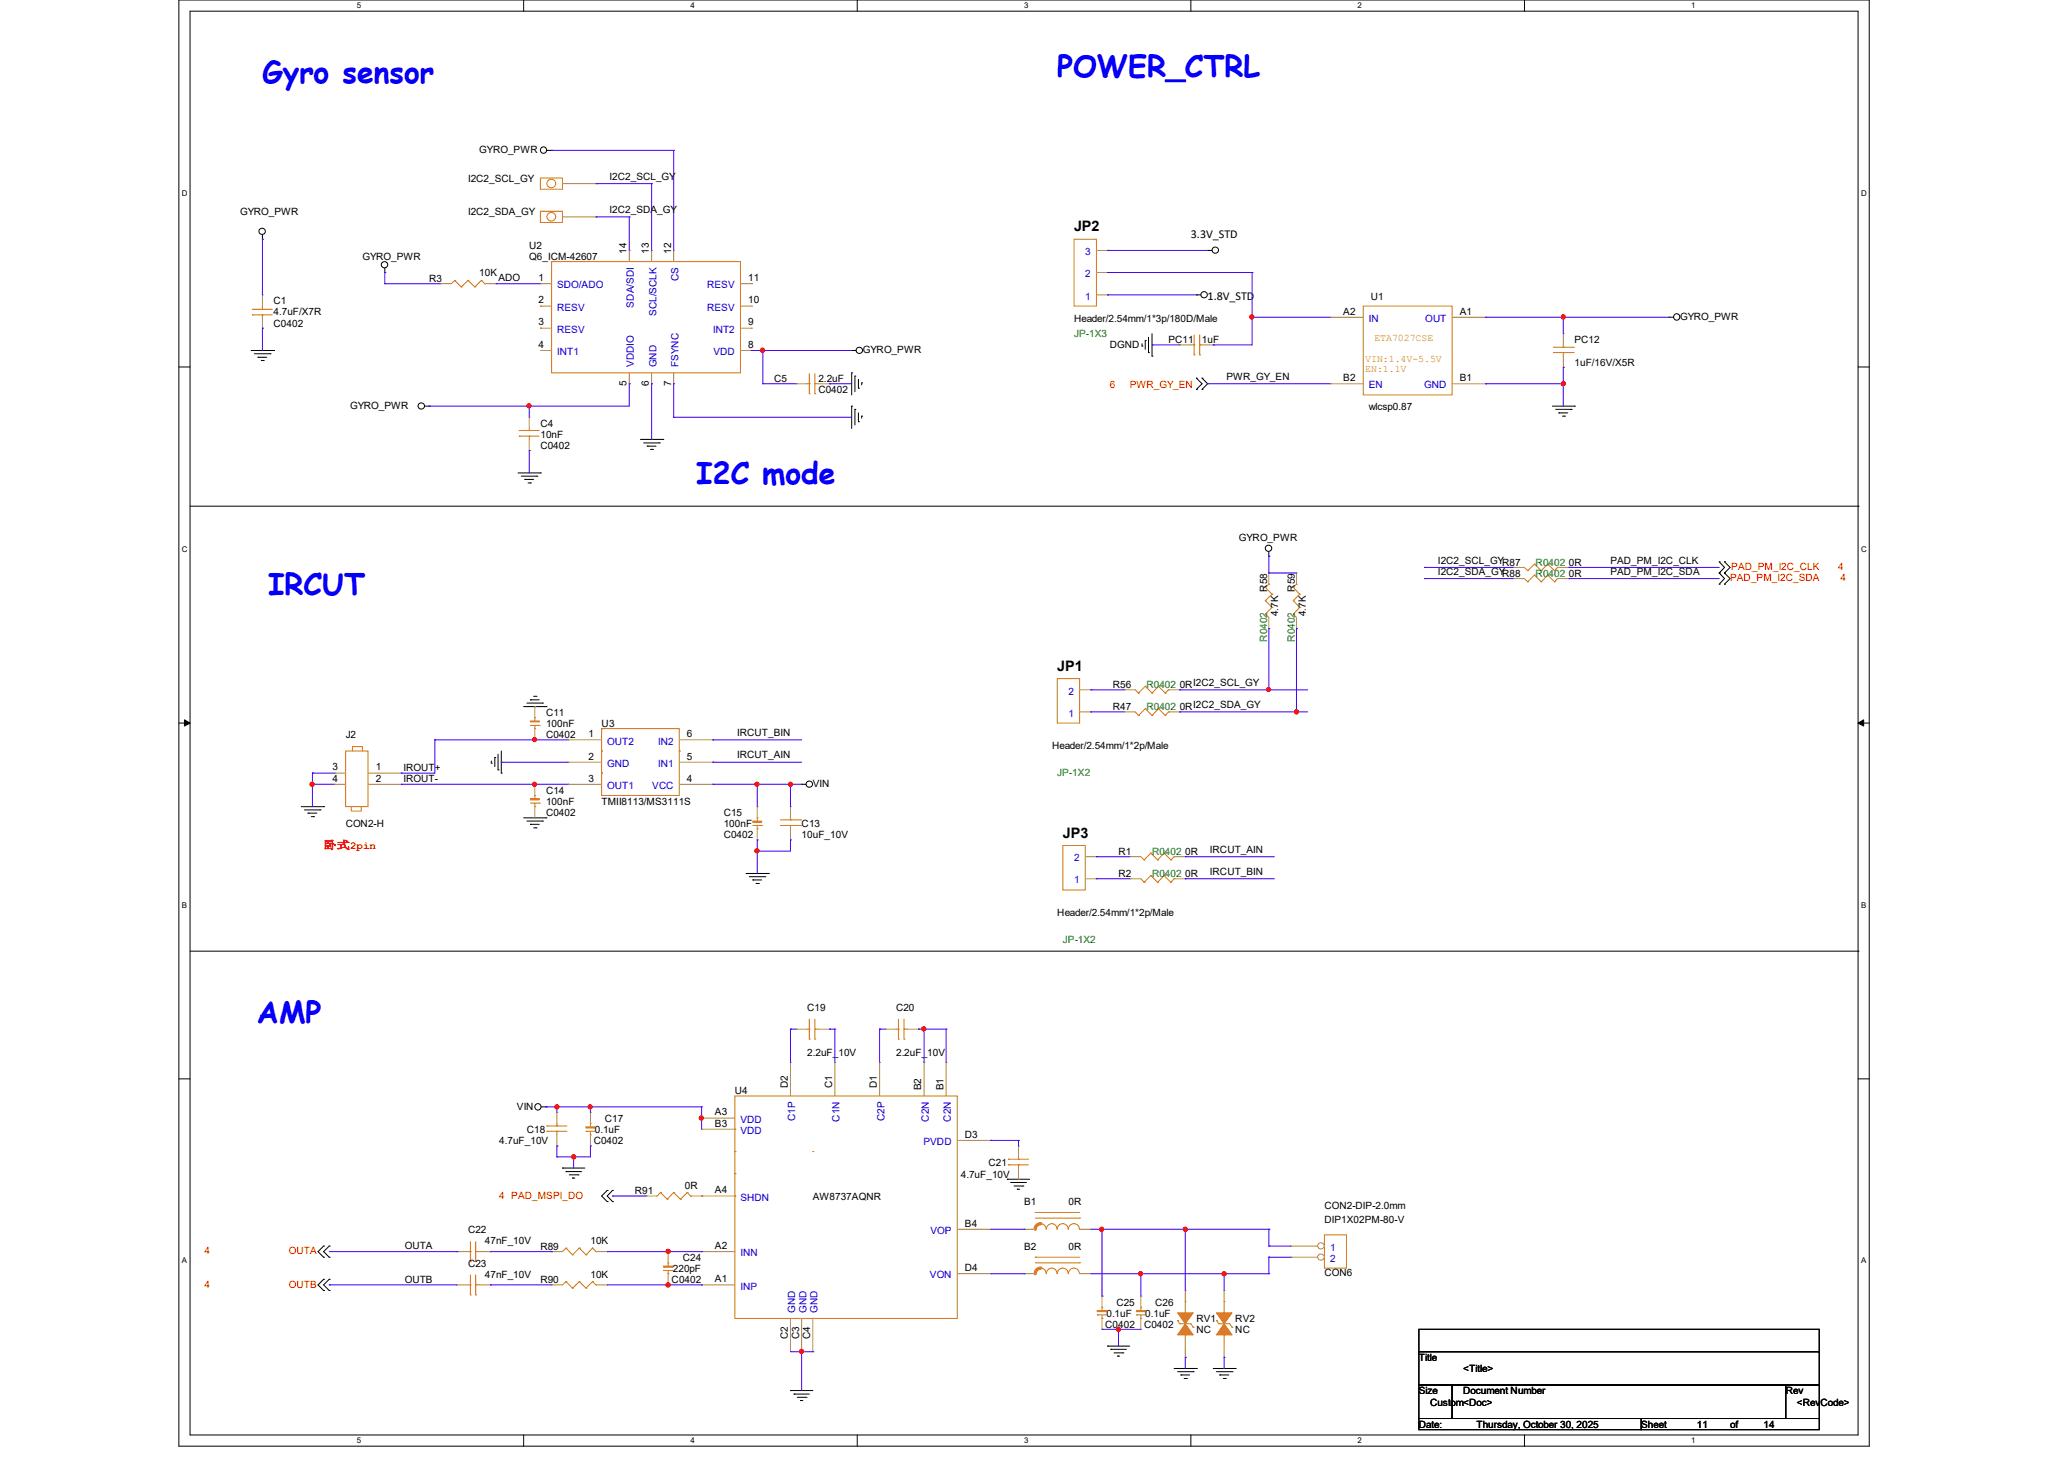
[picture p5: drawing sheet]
<svg xmlns="http://www.w3.org/2000/svg" width="297mm" height="210mm" viewBox="0 0 297 210" stroke-linecap="round" stroke-linejoin="round" font-family="sans-serif">
<defs><g id="words">
<g font-size="4.3" fill="#00f">
<text x="37.8" y="11.9">Gyro sensor</text>
<text x="152.1" y="11.1">POWER_CTRL</text>
<text x="100.2" y="69.6">I2C mode</text>
<text x="38.6" y="85.6">IRCUT</text>
<text x="37" y="147.2">AMP</text>
</g>
<g font-size="2.1">
<text x="154.6" y="33.3">JP2</text>
<text x="152.1" y="96.5">JP1</text>
<text x="153" y="120.5">JP3</text>
</g>
<g font-size="1.7">
<text x="171.4" y="34.3">3.3V_STD</text>
<text x="173.8" y="43.1">1.8V_STD</text>
</g>
<text font-size="1.6" fill="#f00" x="46.6" y="122.1">卧式2pin</text>
<g font-size="1.4">
<text x="69" y="22">GYRO_PWR</text>
<text x="67.4" y="26.2">I2C2_SCL_GY</text>
<text x="87.7" y="25.9">I2C2_SCL_GY</text>
<text x="34.5" y="31">GYRO_PWR</text>
<text x="67.4" y="31">I2C2_SDA_GY</text>
<text x="76.2" y="35.8">U2</text>
<text x="87.7" y="30.6">I2C2_SDA_GY</text>
<text x="52.2" y="37.4">GYRO_PWR</text>
<text x="61.8" y="40.6">R3</text>
<text x="69" y="39.8">10K</text>
<text x="71.7" y="40.5">ADO</text>
<text x="76.2" y="37.4">Q6_ICM-42607</text>
<text x="77.5" y="40.4">1</text>
<text x="90.2" y="36.5" transform="rotate(-90 90.2 36.5)">14</text>
<text x="93.4" y="36.5" transform="rotate(-90 93.4 36.5)">13</text>
<text x="96.6" y="36.5" transform="rotate(-90 96.6 36.5)">12</text>
<text x="107.7" y="40.4">11</text>
<text x="39.4" y="43.8">C1</text>
<text x="39.4" y="45.4">4.7uF/X7R</text>
<text x="39.4" y="47">C0402</text>
<text x="77.5" y="43.6">2</text>
<text x="77.5" y="46.8">3</text>
<text x="107.7" y="46.8">9</text>
<text x="107.7" y="43.6">10</text>
<text x="154.6" y="46.3">Header/2.54mm/1*3p/180D/Male</text>
<text x="193.3" y="45.3">A2</text>
<text x="197.3" y="43.1">U1</text>
<text x="210.1" y="45.3">A1</text>
<text x="241.8" y="46">GYRO_PWR</text>
<text x="77.5" y="50">4</text>
<text x="107.7" y="50">8</text>
<text x="124.2" y="50.8">GYRO_PWR</text>
<text x="159.7" y="50">DGND</text>
<text x="168.1" y="49.4">PC11</text>
<text x="173" y="49.4">1uF</text>
<text x="226.6" y="49.4">PC12</text>
<text x="226.6" y="52.6">1uF/16V/X5R</text>
<text x="50.4" y="58.8">GYRO_PWR</text>
<text x="90.2" y="55.5" transform="rotate(-90 90.2 55.5)">5</text>
<text x="93.4" y="55.5" transform="rotate(-90 93.4 55.5)">6</text>
<text x="96.6" y="55.5" transform="rotate(-90 96.6 55.5)">7</text>
<text x="111.4" y="55">C5</text>
<text x="117.8" y="55">2.2uF</text>
<text x="117.8" y="56.6">C0402</text>
<text x="176.5" y="54.7">PWR_GY_EN</text>
<text x="193.3" y="54.8">B2</text>
<text x="197" y="59">wlcsp0.87</text>
<text x="210.1" y="54.8">B1</text>
<text x="77.8" y="61.4">C4</text>
<text x="77.8" y="63">10nF</text>
<text x="77.8" y="64.6">C0402</text>
<text x="178.3" y="77.9">GYRO_PWR</text>
<text x="206.9" y="81.1">I2C2_SCL_GYR87</text>
<text x="206.9" y="82.7">I2C2_SDA_GYR88</text>
<text x="225.8" y="81.4">0R</text>
<text x="225.8" y="83">0R</text>
<text x="231.7" y="81.1">PAD_PM_I2C_CLK</text>
<text x="231.7" y="82.7">PAD_PM_I2C_SDA</text>
<text x="182.3" y="85.1" transform="rotate(-90 182.3 85.1)">R58</text>
<text x="183.9" y="88.6" transform="rotate(-90 183.9 88.6)">4.7K</text>
<text x="186.3" y="85.1" transform="rotate(-90 186.3 85.1)">R59</text>
<text x="187.9" y="88.6" transform="rotate(-90 187.9 88.6)">4.7K</text>
<text x="160.1" y="99">R56</text>
<text x="169.8" y="99">0RI2C2_SCL_GY</text>
<text x="49.7" y="106.2">J2</text>
<text x="78.6" y="103">C11</text>
<text x="78.6" y="104.6">100nF</text>
<text x="78.6" y="106.2">C0402</text>
<text x="84.7" y="106">1</text>
<text x="86.6" y="104.6">U3</text>
<text x="98.8" y="106">6</text>
<text x="106.1" y="105.9">IRCUT_BIN</text>
<text x="151.4" y="107.8">Header/2.54mm/1*2p/Male</text>
<text x="160.1" y="102.2">R47</text>
<text x="169.8" y="102.2">0RI2C2_SDA_GY</text>
<text x="47.8" y="110.8">3</text>
<text x="47.8" y="112.4">4</text>
<text x="54.1" y="110.8">1</text>
<text x="54.1" y="112.4">2</text>
<text x="58.1" y="110.9">IROUT+</text>
<text x="58.1" y="112.5">IROUT-</text>
<text x="84.7" y="109.3">2</text>
<text x="84.7" y="112.4">3</text>
<text x="98.8" y="112.4">4</text>
<text x="98.8" y="109.3">5</text>
<text x="106.1" y="109.1">IRCUT_AIN</text>
<text x="117" y="113.2">VIN</text>
<text x="49.7" y="119">CON2-H</text>
<text x="78.6" y="114.2">C14</text>
<text x="78.6" y="115.8">100nF</text>
<text x="78.6" y="117.4">C0402</text>
<text x="86.6" y="115.8">TMII8113/MS3111S</text>
<text x="104.1" y="117.4">C15</text>
<text x="104.1" y="119">100nF</text>
<text x="115.4" y="119">C13</text>
<text x="104.1" y="120.6">C0402</text>
<text x="115.4" y="120.6">10uF_10V</text>
<text x="161" y="123">R1</text>
<text x="170.6" y="123">0R</text>
<text x="174.1" y="122.7">IRCUT_AIN</text>
<text x="174.1" y="125.9">IRCUT_BIN</text>
<text x="152.1" y="131.8">Header/2.54mm/1*2p/Male</text>
<text x="161" y="126.2">R2</text>
<text x="170.6" y="126.2">0R</text>
<text x="116.2" y="145.4">C19</text>
<text x="128.9" y="145.4">C20</text>
<text x="116.2" y="151.9">2.2uF_10V</text>
<text x="128.9" y="151.9">2.2uF_10V</text>
<text x="74.4" y="159.6">VIN</text>
<text x="87" y="161.4">C17</text>
<text x="102.9" y="160.4">A3</text>
<text x="105.7" y="157.4">U4</text>
<text x="113.4" y="156.5" transform="rotate(-90 113.4 156.5)">D2</text>
<text x="119.8" y="156.5" transform="rotate(-90 119.8 156.5)">C1</text>
<text x="126.2" y="156.5" transform="rotate(-90 126.2 156.5)">D1</text>
<text x="132.5" y="156.8" transform="rotate(-90 132.5 156.8)">B2</text>
<text x="135.8" y="156.8" transform="rotate(-90 135.8 156.8)">B1</text>
<text x="71.8" y="164.6">4.7uF_10V</text>
<text x="75.8" y="163">C18</text>
<text x="85.4" y="164.6">C0402</text>
<text x="85.6" y="163">0.1uF</text>
<text x="102.9" y="162.1">B3</text>
<text x="138.9" y="163.7">D3</text>
<text x="142.2" y="167.8">C21</text>
<text x="91.4" y="171.8">R91</text>
<text x="98.6" y="171">0R</text>
<text x="102.9" y="171.7">A4</text>
<text x="117" y="172.6">AW8737AQNR</text>
<text x="138.3" y="169.4">4.7uF_10V</text>
<text x="147.4" y="173.4">B1</text>
<text x="153.8" y="173.4">0R</text>
<text x="190.6" y="173.9">CON2-DIP-2.0mm</text>
<text x="58.3" y="179.7">OUTA</text>
<text x="67.4" y="177.4">C22</text>
<text x="69.8" y="179">47nF_10V</text>
<text x="77.8" y="179.8">R89</text>
<text x="85" y="179">10K</text>
<text x="102.9" y="179.7">A2</text>
<text x="138.9" y="176.5">B4</text>
<text x="147.4" y="179.8">B2</text>
<text x="153.8" y="179.8">0R</text>
<text x="190.6" y="175.9">DIP1X02PM-80-V</text>
<text x="58.3" y="184.5">OUTB</text>
<text x="67.4" y="182.2">C23</text>
<text x="69.8" y="183.8">47nF_10V</text>
<text x="77.8" y="184.6">R90</text>
<text x="85" y="183.8">10K</text>
<text x="96.6" y="184.6">C0402</text>
<text x="96.8" y="183">220pF</text>
<text x="98.3" y="181.4">C24</text>
<text x="102.9" y="184.5">A1</text>
<text x="138.9" y="182.8">D4</text>
<text x="190.6" y="183.5">CON6</text>
<text x="159" y="191">C0402</text>
<text x="159.2" y="189.4">0.1uF</text>
<text x="160.7" y="187.8">C25</text>
<text x="164.6" y="191">C0402</text>
<text x="164.8" y="189.4">0.1uF</text>
<text x="166.2" y="187.8">C26</text>
<text x="172.2" y="190.2">RV1</text>
<text x="172.2" y="191.8">NC</text>
<text x="177.8" y="190.2">RV2</text>
<text x="177.8" y="191.8">NC</text>
<text x="113.4" y="192.6" transform="rotate(-90 113.4 192.6)">C2</text>
<text x="115" y="192.6" transform="rotate(-90 115 192.6)">C3</text>
<text x="116.6" y="192.6" transform="rotate(-90 116.6 192.6)">C4</text>
<text x="204.2" y="195.8">Title</text>
<text x="210.6" y="197.4">&lt;Title&gt;</text>
<text x="204.2" y="200.6">Size</text>
<text x="205.8" y="202.2">Custom&lt;Doc&gt;</text>
<text x="210.6" y="200.6">Document Number</text>
<text x="257" y="200.6">Rev</text>
<text x="258.6" y="202.2">&lt;RevCode&gt;</text>
<text x="204.2" y="205.4">Date:</text>
<text x="212.5" y="205.4">Thursday, October 30, 2025</text>
<text x="236.2" y="205.4">Sheet</text>
<text x="244.2" y="205.4">11</text>
<text x="249" y="205.4">of</text>
<text x="253.8" y="205.4">14</text>
</g>
<g font-size="1.4" fill="#00c">
<text x="80.2" y="41.5">SDO/ADO</text>
<text x="97.6" y="40.5" transform="rotate(-90 97.6 40.5)">CS</text>
<text x="101.8" y="41.5">RESV</text>
<text x="156.2" y="39.9">2</text>
<text x="156.2" y="36.7">3</text>
<text x="80.2" y="44.7">RESV</text>
<text x="80.2" y="47.9">RESV</text>
<text x="91.2" y="44.2" transform="rotate(-90 91.2 44.2)">SDA/SDI</text>
<text x="94.4" y="45.5" transform="rotate(-90 94.4 45.5)">SCL/SCLK</text>
<text x="101.8" y="44.7">RESV</text>
<text x="102.6" y="47.9">INT2</text>
<text x="156.2" y="43.1">1</text>
<text x="197" y="46.3">IN</text>
<text x="205.1" y="46.3">OUT</text>
<text x="80.2" y="51.1">INT1</text>
<text x="91.2" y="52.8" transform="rotate(-90 91.2 52.8)">VDDIO</text>
<text x="94.4" y="52.8" transform="rotate(-90 94.4 52.8)">GND</text>
<text x="97.6" y="52.8" transform="rotate(-90 97.6 52.8)">FSYNC</text>
<text x="102.7" y="51.1">VDD</text>
<text x="197" y="55.9">EN</text>
<text x="204.9" y="55.9">GND</text>
<text x="153.8" y="99.9">2</text>
<text x="87.4" y="107.1">OUT2</text>
<text x="94.7" y="107.1">IN2</text>
<text x="153.8" y="103.1">1</text>
<text x="87.4" y="110.3">GND</text>
<text x="87.4" y="113.5">OUT1</text>
<text x="93.9" y="113.5">VCC</text>
<text x="94.7" y="110.3">IN1</text>
<text x="154.6" y="123.9">2</text>
<text x="154.6" y="127.1">1</text>
<text x="106.6" y="161.5">VDD</text>
<text x="114.4" y="161.3" transform="rotate(-90 114.4 161.3)">C1P</text>
<text x="120.8" y="161.4" transform="rotate(-90 120.8 161.4)">C1N</text>
<text x="127.3" y="161.3" transform="rotate(-90 127.3 161.3)">C2P</text>
<text x="133.7" y="161.4" transform="rotate(-90 133.7 161.4)">C2N</text>
<text x="136.8" y="161.4" transform="rotate(-90 136.8 161.4)">C2N</text>
<text x="106.6" y="163.1">VDD</text>
<text x="132.9" y="164.7">PVDD</text>
<text x="106.6" y="172.7">SHDN</text>
<text x="133.9" y="177.5">VOP</text>
<text x="191.4" y="179.9">1</text>
<text x="106.6" y="180.7">INN</text>
<text x="106.6" y="185.5">INP</text>
<text x="133.8" y="183.9">VON</text>
<text x="191.4" y="181.5">2</text>
<text x="114.4" y="188.9" transform="rotate(-90 114.4 188.9)">GND</text>
<text x="116" y="188.9" transform="rotate(-90 116 188.9)">GND</text>
<text x="117.6" y="188.9" transform="rotate(-90 117.6 188.9)">GND</text>
</g>
<g font-size="1.4" fill="#008000">
<text x="154.6" y="48.4">JP-1X3</text>
<text x="221" y="81.4">R0402</text>
<text x="221" y="83">R0402</text>
<text x="182.3" y="92.3" transform="rotate(-90 182.3 92.3)">R0402</text>
<text x="186.3" y="92.3" transform="rotate(-90 186.3 92.3)">R0402</text>
<text x="165" y="99">R0402</text>
<text x="165" y="102.2">R0402</text>
<text x="152.1" y="111.6">JP-1X2</text>
<text x="165.8" y="123">R0402</text>
<text x="165.8" y="126.2">R0402</text>
<text x="153" y="135.6">JP-1X2</text>
</g>
<g font-size="1.4" fill="#cc8006">
<text x="196.5" y="52.1">VIN:1.4V-5.5V</text>
<text x="196.5" y="53.5">EN:1.1V</text>
<text x="197.8" y="49">ETA7027CSE</text>
</g>
<g font-size="1.4" fill="#f00">
<text x="159.7" y="55.8">6</text>
<text x="162.6" y="55.8">PWR_GY_EN</text>
<text x="249" y="83.6">PAD_PM_I2C_SDA</text>
<text x="249.1" y="82">PAD_PM_I2C_CLK</text>
<text x="264.5" y="82">4</text>
<text x="264.8" y="83.6">4</text>
<text x="71.8" y="172.4">4 PAD_MSPI_DO</text>
<text x="29.4" y="180.4">4</text>
<text x="29.4" y="185.2">4</text>
<text x="41.6" y="180.4">OUTA</text>
<text x="41.6" y="185.2">OUTB</text>
</g>
<g font-size="1.1">
<text x="51.4" y="1.1">5</text>
<text x="99.4" y="1.1">4</text>
<text x="147.4" y="1.1">3</text>
<text x="195.4" y="1.1">2</text>
<text x="243.4" y="1.1">1</text>
<text x="26.2" y="28.2">D</text>
<text x="267.8" y="28.2">D</text>
<text x="26.2" y="79.3">C</text>
<text x="267.8" y="79.3">C</text>
<text x="26.2" y="130.6">B</text>
<text x="267.8" y="130.6">B</text>
<text x="26.2" y="181.7">A</text>
<text x="267.8" y="181.7">A</text>
<text x="51.4" y="207.6">5</text>
<text x="99.4" y="207.6">4</text>
<text x="147.4" y="207.6">3</text>
<text x="195.4" y="207.6">2</text>
<text x="243.4" y="207.6">1</text>
</g>
</g></defs>
<path d="M25.7 0h243.3v208h-243.3zM27.3 1.6h240.1v204.8h-240.1z" fill="none" stroke="#000" stroke-width=".14"/>
<g fill="#fff">
<path d="M51.4 .2h.5v1.2h-.5z"/>
<path d="M51.4 206.6h.5v1.2h-.5z"/>
</g>
<path d="M75.4 0v1.6M75.4 206.4v1.6" fill="none" stroke="#000" stroke-width=".14"/>
<g fill="#fff">
<path d="M99.4 .2h.5v1.2h-.5z"/>
<path d="M99.4 206.6h.5v1.2h-.5z"/>
</g>
<path d="M123.4 0v1.6M123.4 206.4v1.6" fill="none" stroke="#000" stroke-width=".14"/>
<g fill="#fff">
<path d="M147.4 .2h.6v1.2h-.6z"/>
<path d="M147.4 206.6h.6v1.2h-.6z"/>
</g>
<path d="M171.4 0v1.6M171.4 206.4v1.6" fill="none" stroke="#000" stroke-width=".14"/>
<g fill="#fff">
<path d="M195.4 .2h.6v1.2h-.6z"/>
<path d="M195.4 206.6h.6v1.2h-.6z"/>
</g>
<path d="M219.4 0v1.6M219.4 206.4v1.6" fill="none" stroke="#000" stroke-width=".14"/>
<g fill="#fff">
<path d="M243.4 .2h.6v1.2h-.6z"/>
<path d="M243.4 206.6h.6v1.2h-.6z"/>
<path d="M26.2 27.2h.7v1.2h-.7z"/>
<path d="M267.8 27.2h.8v1.2h-.8z"/>
<path d="M26.2 78.4h.7v1.1h-.7z"/>
<path d="M267.8 78.4h.8v1.1h-.8z"/>
</g>
<path d="M25.7 52.8h1.6M267.4 52.8h1.6" fill="none" stroke="#000" stroke-width=".14"/>
<g fill="#fff">
<path d="M26.2 129.6h.7v1.2h-.7z"/>
<path d="M267.8 129.6h.7v1.2h-.7z"/>
</g>
<path d="M25.7 104h1.6M267.4 104h1.6" fill="none" stroke="#000" stroke-width=".14"/>
<path d="M26.5 103.5l.8 .5-.8 .4zM267.4 104l.8-.5v.9z" fill="#000" stroke="#000" stroke-width=".14"/>
<g fill="#fff">
<path d="M26.2 180.8h.7v1.1h-.7z"/>
<path d="M267.8 180.8h.7v1.1h-.7z"/>
</g>
<g fill="none" stroke="#000" stroke-width=".14">
<path d="M37.8 34.4h.1M37.8 33.8v.6M55.4 39.2h.1M55.4 38.6v.6M78.7 21.6h.7M79.4 21.6h.1M173.8 36h.1M173.8 36h.6M36.2 50.4h3.2M36.6 50.9h2.3M37.1 51.4h.1M37.1 51.4h1.3"/>
<path d="M37.6 51.9h.3M37.9 51.9h.1M38.9 50.9h.1M39.4 50.4h.1M61.1 58.4h.7M61.8 58.4h.1M122.6 50.4h.1M122.6 53.6h.1M122.6 58.4h.1M122.6 50.4h.6M122.6 53.6v3.2M122.6 58.4v3.2"/>
<path d="M123 54.1h.1M123 58.9h.1M123 54.1v2.2M123 58.9v2.2M123.5 55.8h.1M123.5 54.6v1.2M123.5 59.4v1.3M124 55.1h.1M124 59.9h.1M124 55.1v.3M124 59.9v.3M164.3 49.8h.1"/>
<path d="M164.3 49.4v.4M164.8 49h.1M164.8 49v1.2M165.3 50.7h.1M165.3 48.5v2.2M165.8 51.2h.1M165.8 48v3.2M172.2 42.4h.1M172.2 56h.1M172.2 54.4h.1M172.2 42.4h.6M172.2 54.4l.8 .8-.8 .8"/>
<path d="M173 54.4h.1M173 56h.1M173 54.4l.8 .8-.8 .8M223.4 58.4h3.2M223.9 58.9h2.2M224.3 59.4h.1M224.3 59.4h1.3M224.8 59.9h.3M225.1 59.9h.1M226.1 58.9h.1M226.6 58.4h.1M240.2 45.6h.1"/>
<path d="M240.2 45.6h.6M27.3 72.8h240.1M74.5 68h3.3M75 68.5h2.3M75.5 69h.1M75.5 69h1.3M76 69.5h.3M76.3 69.5h.1M77.3 68.5h.1M77.8 68h.1M92.2 63.2h3.2M92.6 63.7h2.3"/>
<path d="M93.1 64.2h.1M93.1 64.2h1.3M93.6 64.6h.3M93.9 64.6h.1M94.9 63.7h.1M95.4 63.2h.1M123.5 60.7h.1M182.6 79.4v.6M267.4 72.8h.1M182.6 80h.1M247.4 82.4h.1M247.4 80.8h.1"/>
<path d="M247.4 84h.1M247.4 80.8l.8 .8-.8 .8M247.4 82.4l.8 .8-.8 .8M248.2 82.4h.1M248.2 80.8h.1M248.2 84h.1M248.2 80.8l.8 .8-.8 .8M248.2 82.4l.8 .8-.8 .8M43.3 116h3.3M43.8 116.5h2.3M44.3 117h.1M44.3 117h1.3"/>
<path d="M44.8 117.5h.3M45.1 117.5h.1M46.1 116.5h.1M46.6 116h.1M70.7 109.8h.1M70.7 109.5v.3M71.2 109h.1M71.2 109v1.3M71.7 110.7h.1M71.7 108.5v2.2M72.1 111.2h.1M72.1 108v3.2"/>
<path d="M75.4 101.6h3.2M75.4 117.6h3.2M75.8 101.1h2.3M75.8 118.1h2.3M76.3 100.7h.1M76.3 118.6h.1M76.3 100.7h1.3M76.3 118.6h1.3M76.8 100.2h.3M76.8 119.1h.3M77.1 100.2h.1M77.1 119.1h.1"/>
<path d="M78.1 101.1h.1M78.1 118.1h.1M78.6 101.6h.1M78.6 117.6h.1M115.4 112.8h.1M115.4 112.8h.6M27.3 136.8h240.1M107.4 125.6h3.2M107.8 126.1h2.3M108.3 126.6h.1M108.3 126.6h1.3M108.8 127.1h.3"/>
<path d="M109.1 127.1h.1M110.1 126.1h.1M110.6 125.6h.1M267.4 136.8h.1M25.7 155.2h1.6M77.9 159.2h.7M78.6 159.2h.1M267.4 155.2h1.6M46.6 179.2h.1M46.6 179.2l-.8 .8 .8 .8M47.4 179.2h.1M47.4 179.2l-.8 .8 .8 .8"/>
<path d="M80.9 168h.1M80.9 168h3.3M81.4 168.5h.1M81.4 168.5h2.3M81.9 169h1.3M82.4 169.5h.1M82.4 169.5h.3M83.2 169h.1M87.4 172.8h.1M87.4 171.2h.1M87.4 171.2l-.8 .8 .8 .8M88.1 172.8h.1"/>
<path d="M88.1 171.2h.1M88.1 171.2l-.7 .8 .7 .8M144.9 169.6h.1M144.9 169.6h3.3M145.5 170.1h.1M145.5 170.1h2.2M145.9 170.6h1.3M146.4 171.1h.1M146.4 171.1h.3M147.2 170.6h.1M46.6 180.8h.1M46.6 185.6h.1"/>
<path d="M46.6 184h.1M46.6 184l-.8 .8 .8 .8M47.4 180.8h.1M47.4 185.6h.1M47.4 184h.1M47.4 184l-.8 .8 .8 .8M159.4 193.6h.1M159.4 193.6h3.2M159.9 194.1h.1M159.9 194.1h2.2M160.3 194.6h1.3M160.8 195.1h.1"/>
<path d="M160.8 195.1h.3M161.6 194.6h.1M169 196.8h3.2M169.5 197.3h2.2M169.9 197.8h.1M169.9 197.8h1.3M170.4 198.3h.3M170.7 198.3h.1M171.7 197.3h.1M172.2 196.8h.1M174.6 196.8h3.2M175 197.3h2.3"/>
<path d="M175.5 197.8h.1M175.5 197.8h1.3M176 198.3h.3M176.3 198.3h.1M177.3 197.3h.1M177.8 196.8h.1M204.2 191.2h57.6v3.2h-57.6zM204.2 194.4h57.6v4.8h-57.6zM204.2 199.2h4.8v4.8h-4.8zM209 199.2h48v4.8h-48zM257 199.2h4.8v4.8h-4.8zM113.7 200h.1"/>
<path d="M113.7 200h3.3M114.3 200.5h.1M114.3 200.5h2.2M114.7 201h1.3M115.2 201.5h.1M115.2 201.5h.3M116 201h.1M204.2 204h32v1.7h-32zM236.2 204h25.6v1.7h-25.6z"/>
<circle cx="37.7" cy="33.3" r=".46"/>
<circle cx="55.3" cy="38.1" r=".46"/>
<circle cx="78.2" cy="21.6" r=".46"/>
<circle cx="174.9" cy="36" r=".46"/>
<circle cx="60.6" cy="58.4" r=".46"/>
<circle cx="123.7" cy="50.4" r=".46"/>
<circle cx="173.3" cy="42.4" r=".46"/>
<circle cx="241.3" cy="45.6" r=".46"/>
<circle cx="182.6" cy="78.9" r=".46"/>
<circle cx="116.5" cy="112.8" r=".46"/>
<circle cx="77.4" cy="159.2" r=".46"/>
</g>
<g fill="none" stroke="#cc8006" stroke-width=".14">
<path d="M116.2 55.2h.3M116.5 55.2h.1M116.5 56.6h.1M116.5 53.8v2.8M117.3 56.6h.1M117.3 55.2h.1M117.3 55.2h.5M117.3 53.8v2.8M186.1 88.3h.1M186.1 86.4h.1M186.1 84.5h.1M186.1 88.3l.5 .5"/>
<path d="M186.1 86.4l.9 1M186.1 84.5l.9 1M186.6 84h.1M186.6 84l-.5 .5M187 87.4h.1M187 85.5h.1M187 87.4l-.9 .9M187 85.5l-.9 .9M190.6 177.6h3.2v4.8h-3.2zM95.5 182.8h.1M95.5 182.8h1.3M96.1 183.2h.1"/>
<path d="M96.1 181.7h.1M96.1 181.7v.4M96.1 182.8v.4"/>
</g>
<path d="M114.6 55.2h.1M114.6 55.2h1.6M117.8 55.2h1.6M119.4 55.2h.1M186.6 90.4h.1M186.6 82.4h.1M186.6 82.4v1.6M186.6 88.8v1.6M96.1 180h.1M96.1 184.8h.1M96.1 180v1.7M96.1 183.2v1.6" fill="none" stroke="#a84" stroke-width=".14"/>
<path d="M95.5 182.1h1.3v.2h-1.3z" fill-rule="evenodd" fill="#cc8006" stroke="#cc8006" stroke-width=".14"/>
<circle cx="190.1" cy="179.2" r=".46" fill="#fff" stroke="#a84" stroke-width=".14"/>
<path d="M185.8 179.2h.1M185.8 179.2h3.8" fill="none" stroke="#a84" stroke-width=".14"/>
<circle cx="190.1" cy="180.8" r=".46" fill="#fff" stroke="#a84" stroke-width=".14"/>
<g fill="none" stroke="#a84" stroke-width=".14">
<path d="M80.9 26.4h4.9M80.9 31.2h4.9M85.8 26.4h.1M85.8 31.2h.1M90.6 36h.1M90.6 36v1.6M93.8 36h.1M93.8 36v1.6M96.9 36h.1M96.9 36v1.6M157.8 39.2h1.6M157.8 36h1.6"/>
<path d="M159.4 39.2h.1M159.4 36h.1M37.8 47.2h.1M37.8 42.4h.1M37.8 42.4v1.6M37.8 45.6v1.6M63.4 40.8h.1M63.4 40.8h1.5M69.8 40.8h1.6M71.4 40.8h.1M77.8 40.8h.1M77.8 44h.1"/>
<path d="M77.8 47.2h.1M77.8 50.4h.1M77.8 40.8h1.6M77.8 44h1.6M77.8 47.2h1.6M77.8 50.4h1.6M90.6 55.2h.1M90.6 53.6v1.6M93.8 55.2h.1M93.8 53.6v1.6M96.9 55.2h.1M96.9 53.6v1.6"/>
<path d="M106.6 40.8h1.6M106.6 44h1.6M106.6 47.2h1.6M106.6 50.4h1.6M108.2 50.4h.1M108.2 47.2h.1M108.2 44h.1M108.2 40.8h.1M157.8 42.4h1.6M159.4 42.4h.1M169.8 49.6h.1M169.8 49.6h1.6"/>
<path d="M173 49.6h1.6M174.6 49.6h.1M191.4 45.6h.1M191.4 55.2h.1M191.4 45.6h4.8M191.4 55.2h4.8M209 45.6h4.8M209 55.2h4.8M213.8 55.2h.1M213.8 45.6h.1M225 48h.1M225 52.8h.1"/>
<path d="M225 48v1.6M225 51.2v1.6M76.2 60h.1M76.2 64.8h.1M76.2 60v1.6M76.2 63.2v1.6M155.4 99.2h1.6M157 99.2h.1M161.8 99.2h.1M161.8 99.2h1.6M168.1 99.2h1.7M169.8 99.2h.1"/>
<path d="M182.6 90.4h.1M182.6 82.4h.1M182.6 82.4v1.6M182.6 88.8v1.6M217.8 81.6h.1M217.8 83.2h.1M217.8 81.6h1.6M217.8 83.2h1.6M224.2 81.6h1.6M224.2 83.2h1.6M225.8 81.6h.1M225.8 83.2h.1"/>
<path d="M48.1 111.2h.1M48.1 112.8h.1M48.1 112.8h1.6M48.1 111.2h1.6M53 112.8h4.7M53 111.2h4.7M57.7 111.2h.1M57.7 112.8h.1M77 112.8h.1M77 117.6h.1M77 101.6h.1M77 106.4h.1"/>
<path d="M77 101.6v1.6M77 104.8v1.6M77 112.8v1.6M77 116v1.6M81.7 106.4h.1M81.7 109.6h.1M81.7 112.8h.1M81.7 106.4h4.9M81.7 109.6h4.9M81.7 112.8h4.9M97.7 106.4h4.9M97.7 109.6h4.9"/>
<path d="M97.7 112.8h4.9M102.6 112.8h.1M102.6 109.6h.1M102.6 106.4h.1M109 116h.1M109 116v1.6M109 119.2v1.6M113.7 116h.1M113.7 116v1.6M113.7 119.2v1.6M155.4 102.4h1.6M157 102.4h.1"/>
<path d="M161.8 102.4h.1M161.8 102.4h1.6M168.1 102.4h1.7M169.8 102.4h.1M109 120.8h.1M113.7 120.8h.1M156.2 123.2h1.6M156.2 126.4h1.6M157.8 126.4h.1M157.8 123.2h.1M162.6 123.2h.1M162.6 126.4h.1"/>
<path d="M162.6 123.2h1.6M162.6 126.4h1.6M169 123.2h1.6M169 126.4h1.6M170.6 123.2h.1M170.6 126.4h.1M113.7 152.8h.1M113.7 152.8v4.8M114.6 148h.1M114.6 148h1.6M117.8 148h1.6M119.4 148h.1"/>
<path d="M120.1 152.8h.1M120.1 152.8v4.8M126.6 152.8h.1M126.6 152.8v4.8M127.4 148h.1M127.4 148h1.5M130.6 148h1.6M132.2 148h.1M133 152.8h.1M133 152.8v4.8M136.1 152.8h.1M136.1 152.8v4.8"/>
<path d="M80.1 160h.1M80.1 164.8h.1M80.1 160v1.6M80.1 163.2v1.6M85 160h.1M85 164.8h.1M85 160v1.6M85 163.2v1.6M93 172h.1M93 172h1.6M99.4 172h6.3M101 162.4h.1"/>
<path d="M101 172h.1M101 160.8h.1M101 162.4h4.7M101 160.8h4.7M137.8 176.8h4.8M137.8 164h4.8M142.6 176.8h.1M142.6 164h.1M146.6 164.8h.1M146.6 169.6h.1M146.6 164.8v1.6M146.6 168v1.6"/>
<path d="M147.4 176.8h.1M147.4 176.8h1.6M155.4 176.8h1.6M157 176.8h.1M65.7 180h.1M65.7 184.8h.1M65.7 180h1.7M65.7 184.8h1.7M69 180h1.6M69 184.8h1.6M70.6 180h.1M70.6 184.8h.1"/>
<path d="M79.4 180h.1M79.4 184.8h.1M79.4 180h1.5M79.4 184.8h1.5M85.8 180h1.6M85.8 184.8h1.6M87.4 180h.1M87.4 184.8h.1M101 180h.1M101 184.8h.1M101 180h4.7M101 184.8h4.7"/>
<path d="M113.7 194.4h.1M113.7 189.7v4.7M115.4 194.4h.1M115.4 189.7v4.7M117 194.4h.1M117 189.7v4.7M137.8 183.2h4.8M142.6 183.2h.1M147.4 183.2h.1M147.4 183.2h1.6M155.4 183.2h1.6M157 183.2h.1"/>
<path d="M158.6 186.4h.1M158.6 191.2h.1M158.6 186.4v1.6M158.6 189.7v1.5M164.2 186.4h.1M164.2 191.2h.1M164.2 186.4v1.6M164.2 189.7v1.5M170.6 195.2h.1M170.6 185.6h.1M170.6 185.6v1.6M170.6 193.6v1.6"/>
<path d="M176.1 195.2h.1M176.1 185.6h.1M176.1 185.6v1.6M176.1 193.6v1.6M185.8 180.8h.1M185.8 180.8h3.8"/>
</g>
<g fill="none" stroke="#cc8006" stroke-width=".14">
<path d="M77.8 25.6h3.1v1.6h-3.1zM77.8 30.4h3.1v1.6h-3.1zM79.4 37.6h27.2v16h-27.2zM154.6 34.4h3.2v9.6h-3.2zM36.3 44.5h.1M36.3 45.3h.1M36.3 44.5h2.9M36.3 45.3h2.9M37.8 45.3h.1M37.8 44.5h.1M37.8 44v.5M37.8 45.3v.3"/>
<path d="M65.4 40.3h.1M65.4 40.3l-.5 .5M65.4 40.3l1 1M66.4 41.3h.1M67.4 40.3h.1M67.4 40.3l-1 1M67.4 40.3l.9 1M68.3 41.3h.1M69.3 40.3h.1M69.3 40.3l-1 1M69.3 40.3l.5 .5M69.8 40.8h.1"/>
<path d="M171.4 49.6h.4M171.8 51.1h.1M171.8 49.6h.1M171.8 48.2v2.9M172.6 49.6h.1M172.6 51.1h.1M172.6 49.6h.4M172.6 48.2v2.9M196.2 44h12.8v12.8h-12.8zM223.5 50.7h2.9M223.5 50h2.9M225 50h.1"/>
<path d="M225 50.7h.1M225 49.6v.4M225 50.7v.5M226.4 50.7h.1M226.4 50h.1M74.7 62.7h.1M74.7 61.9h.1M74.7 62.7h2.9M74.7 61.9h2.9M76.2 61.9h.1M76.2 62.7h.1M76.2 61.6v.3"/>
<path d="M76.2 62.7v.5M152.1 97.6h3.3v6.4h-3.3zM163.4 99.2l.4 .5M163.8 99.7h.1M164.8 98.7h.1M164.8 98.7l-1 1M164.8 98.7l1 1M165.8 99.7h.1M166.7 98.7h.1M166.7 98.7l-.9 1M166.7 98.7l1 1M167.7 99.7h.1"/>
<path d="M168.1 99.2h.1M168.1 99.2l-.4 .5M182.1 88.3h.1M182.1 86.4h.1M182.1 84.5h.1M182.1 88.3l.5 .5M182.1 86.4l.9 1M182.1 84.5l.9 1M182.6 84h.1M182.6 84l-.5 .5M183 87.4h.1M183 85.5h.1"/>
<path d="M183 87.4l-.9 .9M183 85.5l-.9 .9M219.4 81.6l.4 .5M219.4 83.2l.4 .5M219.8 82.1h.1M219.8 83.7h.1M220.8 81.2h.1M220.8 82.7h.1M220.8 81.2l-1 .9M220.8 81.2l1 .9M220.8 82.7l-1 1M220.8 82.7l1 1"/>
<path d="M221.8 82.1h.1M221.8 83.7h.1M222.7 81.2h.1M222.7 82.7h.1M222.7 81.2l-.9 .9M222.7 81.2l1 .9M222.7 82.7l-.9 1M222.7 82.7l1 1M223.7 82.1h.1M223.7 83.7h.1M224.2 81.6h.1M224.2 83.2h.1"/>
<path d="M224.2 81.6l-.5 .5M224.2 83.2l-.5 .5M49.7 108h3.3v8h-3.3zM50.5 116v.7h1.5v-.7M50.7 108v-.6h1.5v.6M76.3 115.5h1.3M76.3 104.4h1.3M77 116h.1M77 114.4h.1M77 104.8h.1M77 103.2h.1M77 103.2v.5"/>
<path d="M77 104.4v.4M77 114.4v.5M77 115.5v.5M77.6 115.5h.1M77.6 104.4h.1M86.6 104.8h11.1v9.6h-11.1zM86.6 114.4h.1M86.6 111.2h.1M86.6 108h.1M86.6 104.8h.1M97.7 108h.1M108.3 118.7h1.3"/>
<path d="M109 119.2h.1M109 117.6h.1M109 117.6v.5M109 118.7v.5M109.6 118.7h.1M112.3 118.7h2.9M112.3 117.9h2.9M113.7 117.9h.1M113.7 118.7h.1M113.7 117.6v.3M113.7 118.7v.5M115.2 118.7h.1"/>
<path d="M115.2 117.9h.1M163.4 102.4l.4 .5M163.8 102.9h.1M164.8 101.9h.1M164.8 101.9l-1 1M164.8 101.9l1 1M165.8 102.9h.1M166.7 101.9h.1M166.7 101.9l-.9 1M166.7 101.9l1 1M167.7 102.9h.1M168.1 102.4h.1"/>
<path d="M168.1 102.4l-.4 .5M153 121.6h3.2v6.4h-3.2zM164.2 123.2l.4 .5M164.2 126.4l.4 .5M164.6 123.7h.1M164.6 126.9h.1M165.6 122.7h.1M165.6 125.9h.1M165.6 122.7l-1 1M165.6 122.7l1 1M165.6 125.9l-1 1M165.6 125.9l1 1"/>
<path d="M166.6 123.7h.1M166.6 126.9h.1M167.5 122.7h.1M167.5 125.9h.1M167.5 122.7l-.9 1M167.5 122.7l1 1M167.5 125.9l-.9 1M167.5 125.9l1 1M168.5 123.7h.1M168.5 126.9h.1M169 123.2h.1M169 126.4h.1"/>
<path d="M169 123.2l-.5 .5M169 126.4l-.5 .5M105.7 157.6h32.1v32.1h-32.1zM116.2 148h.3M116.5 148h.1M116.5 149.5h.1M116.5 146.6v2.9M117.3 149.5h.1M117.3 148h.1M117.3 148h.5M117.3 146.6v2.9M128.9 148h.4"/>
<path d="M129.3 148h.1M129.3 149.5h.1M129.3 146.6v2.9M130.1 149.5h.1M130.1 148h.1M130.1 148h.5M130.1 146.6v2.9M67.7 178.6v2.9M68.5 178.6v2.9M78.7 162.7h.1M78.7 162h.1M78.7 162.7h2.9"/>
<path d="M78.7 162h2.9M80.1 162h.1M80.1 162.7h.1M80.1 161.6v.4M80.1 162.7v.5M81.4 179.5h.1M81.4 179.5l-.5 .5M81.4 179.5l1 1M83.4 179.5h.1M83.4 179.5l-1 1M83.4 179.5l.9 1M84.3 162.7h.1"/>
<path d="M84.3 162.7h1.3M85 163.2h.1M85 161.6h.1M85 161.6v.5M85 162.7v.5M85.3 179.5h.1M85.3 179.5l-1 1M85.3 179.5l.5 .5M95 171.5h.1M95 171.5l-.4 .5M95 171.5l1 1M96 172.5h.1"/>
<path d="M96.9 171.5h.1M96.9 171.5l-.9 1M96.9 171.5l1 1M97.9 172.5h.1M98.9 171.5h.1M98.9 171.5l-1 1M98.9 171.5l.5 .5M99.4 172h.1M105.7 172h.1M105.7 168.8h.1M105.7 165.7h.1M105.7 162.4h.1"/>
<path d="M117 165.7h.1M145.1 167.6h.1M145.1 166.8h.1M145.1 167.6h2.9M145.1 166.8h2.9M146.6 166.8h.1M146.6 167.6h.1M146.6 166.4v.4M146.6 167.6v.4M149 174.4h.1M149 174.4h6.4M149 175.2h6.4"/>
<path d="M149.8 176a.78 .78 0 0 1 .7 .8M152.1 176.8a.76 .76 0 0 0-.8-.8 .76 .76 0 0 0-.7 .8M153.7 176.8a.78 .78 0 0 0-.8-.8 .78 .78 0 0 0-.8 .8M155.3 176.8a.78 .78 0 0 0-.8-.8 .78 .78 0 0 0-.7 .8M155.4 175.2h.1M67.4 180h.3M67.4 184.8h.3M67.7 180h.1M67.7 181.5h.1M67.7 184.8h.1M67.7 186.3h.1M67.7 183.4v2.9"/>
<path d="M68.5 181.5h.1M68.5 180h.1M68.5 186.3h.1M68.5 184.8h.1M68.5 180h.5M68.5 183.4v2.9M68.5 184.8h.5M81.4 184.4h.1M81.4 184.4l-.5 .4M81.4 184.4l1 .9M82.4 180.5h.1M82.4 185.3h.1"/>
<path d="M83.4 184.4h.1M83.4 184.4l-1 .9M83.4 184.4l.9 .9M84.3 180.5h.1M84.3 185.3h.1M85.3 184.4h.1M85.3 184.4l-1 .9M85.3 184.4l.5 .4M85.8 180h.1M85.8 184.8h.1M149 180.8h.1M149 180.8h6.4"/>
<path d="M149 181.7h6.4M149.8 182.4a.78 .78 0 0 1 .7 .8M152.1 183.2a.76 .76 0 0 0-.8-.8 .76 .76 0 0 0-.7 .8M153.7 183.2a.78 .78 0 0 0-.8-.8 .78 .78 0 0 0-.8 .8M155.3 183.2a.78 .78 0 0 0-.8-.8 .78 .78 0 0 0-.7 .8M155.4 181.7h.1M157.9 189.1h.1M157.9 189.1h1.3M158.6 189.7h.1M158.6 188h.1M158.6 188v.5M158.6 189.1v.6"/>
<path d="M163.5 189.1h.1M163.5 189.1h1.3M164.2 189.7h.1M164.2 188h.1M164.2 188v.5M164.2 189.1v.6M169.5 189.9h.1M169.5 189.9l.3 .5M169.8 190.4h.1M169.8 190.4h1.6l.3 .5M170.6 192h.1M170.6 187.2h.1"/>
<path d="M170.6 187.2v1.6M170.6 192v1.6M171.7 190.9h.1M175 189.9h.1M175 189.9l.4 .5M175.4 190.4h.1M175.4 190.4h1.6l.3 .5M176.1 192h.1M176.1 187.2h.1M176.1 187.2v1.6M176.1 192v1.6M177.3 190.9h.1"/>
<circle cx="79.3" cy="26.4" r=".63"/>
<circle cx="79.3" cy="31.2" r=".63"/>
</g>
<g fill="#cc8006" stroke="#cc8006" stroke-width=".14">
<path d="M157.9 188.5h1.3v.2h-1.3z" fill-rule="evenodd"/>
<path d="M76.3 114.9h1.3v.2h-1.3z" fill-rule="evenodd"/>
<path d="M163.5 188.5h1.3v.2h-1.3z" fill-rule="evenodd"/>
<path d="M170.6 190.4l1.1 1.6h-2.2z" fill-rule="evenodd"/>
<path d="M169.5 188.8h2.2l-1.1 1.6z" fill-rule="evenodd"/>
<path d="M108.3 118.1h1.3v.2h-1.3z" fill-rule="evenodd"/>
<path d="M176.1 190.4l1.2 1.6h-2.3z" fill-rule="evenodd"/>
<path d="M175 188.8h2.3l-1.2 1.6z" fill-rule="evenodd"/>
<path d="M76.3 103.7h1.3v.1h-1.3z" fill-rule="evenodd"/>
<path d="M84.3 162.1h1.3v.2h-1.3z" fill-rule="evenodd"/>
</g>
<path d="M149.8 176a.78 .78 0 0 0-.8 .8M149.8 182.4a.78 .78 0 0 0-.8 .8" fill="none" stroke="#cc8006" stroke-width=".47"/>
<g fill="none" stroke="#4200ff" stroke-width=".14">
<path d="M37.8 34.4h.1M37.8 34.4v8M55.4 39.2h.1M55.4 39.2v1.6M79.4 21.6h.1M79.4 21.6h17.5M85.8 26.4h.1M85.8 31.2h.1M85.8 26.4h8M85.8 31.2h4.8M90.6 31.2h.1M90.6 31.2v4.8"/>
<path d="M93.8 26.4h.1M93.8 26.4v9.6M96.9 21.6h.1M96.9 21.6v14.4M159.4 39.2h.1M159.4 36h.1M159.4 39.2h20.8M159.4 36h14.4M180.2 39.2h.1M180.2 39.2v10.4h-5.6M37.8 47.2h.1M37.8 47.2v3.2"/>
<path d="M55.4 40.8h.1M55.4 40.8h8M61.8 58.4h.1M71.4 40.8h.1M71.4 40.8h6.4M76.2 58.4h.1M76.2 58.4v1.6M90.6 55.2h.1M90.6 55.2v3.2h-28.8M93.8 55.2h.1M93.8 55.2v8M96.9 55.2h.1"/>
<path d="M96.9 55.2v4.8M108.2 50.4h.1M108.2 50.4h14.4M109.8 50.4h.1M109.8 55.2h.1M109.8 55.2h4.8M109.8 50.4v4.8M119.4 55.2h.1M119.4 55.2h3.2M159.4 42.4h.1M159.4 42.4h12.8M165.8 49.6h.1"/>
<path d="M165.8 49.6h4M173.8 55.2h.1M173.8 55.2h17.6M174.6 49.6h.1M180.2 45.6h.1M180.2 45.6h11.2M213.8 45.6h.1M213.8 55.2h.1M213.8 45.6h26.4M213.8 55.2h11.2M225 45.6h.1M225 52.8h.1"/>
<path d="M225 55.2h.1M225 45.6v2.4M225 52.8v5.6M76.2 64.8h.1M76.2 64.8v3.2M96.9 60h.1M96.9 60h25.7M157 99.2h.1M157 99.2h4.8M169.8 99.2h.1M169.8 99.2h18.4M182.6 80h.1"/>
<path d="M182.6 82.4h.1M182.6 90.4h.1M182.6 99.2h.1M182.6 80v2.4M182.6 90.4v8.8M182.6 82.4h4M186.6 90.4h.1M186.6 90.4v12M205 81.6h.1M205 83.2h.1M205 81.6h12.8M205 83.2h12.8"/>
<path d="M225.8 81.6h.1M225.8 83.2h.1M225.8 81.6h21.6M225.8 83.2h21.6M45 111.2h.1M45 112.8h.1M45 111.2v4.8M45 111.2h3.1M45 112.8h3.1M57.7 111.2h.1M57.7 112.8h.1M57.7 112.8h24"/>
<path d="M62.6 106.4h.1M62.6 106.4v4.8h-4.9M62.6 106.4h19.1M72.1 109.6h.1M72.1 109.6h9.6M77 106.4h.1M77 112.8h.1M102.6 106.4h.1M102.6 109.6h.1M102.6 112.8h.1M102.6 106.4h12.8M102.6 109.6h12.8"/>
<path d="M102.6 112.8h12.8M109 112.8h.1M109 112.8v3.2M113.7 112.8h.1M113.7 112.8v3.2M157 102.4h.1M157 102.4h4.8M169.8 102.4h.1M169.8 102.4h18.4M186.6 102.4h.1M109 120.8h.1M109 122.4h.1"/>
<path d="M109 120.8v4.8M113.7 120.8h.1M113.7 120.8v1.6h-4.7M157.8 123.2h.1M157.8 126.4h.1M157.8 123.2h4.8M157.8 126.4h4.8M170.6 123.2h.1M170.6 126.4h.1M170.6 123.2h12.8M170.6 126.4h12.8M78.6 159.2h.1"/>
<path d="M78.6 159.2h22.4M80.1 159.2h.1M80.1 159.2v.8M85 159.2h.1M85 159.2v.8M101 159.2h.1M101 159.2v3.2M113.7 148h.1M113.7 148v4.8M113.7 148h.9M119.4 148h.1M119.4 148h.7"/>
<path d="M120.1 148h.1M120.1 148v4.8M126.6 148h.1M126.6 148h.8M126.6 148v4.8M132.2 148h.1M132.2 148h3.9M133 148h.1M133 148v4.8M136.1 148h.1M136.1 148v4.8M80.1 164.8h.1"/>
<path d="M80.1 166.4h.1M80.1 164.8v1.6M82.5 166.4h.1M82.5 166.4v1.6M85 164.8h.1M85 164.8v1.6h-4.9M88.1 172h.1M88.1 172h4.9M101 160.8h.1M142.6 164h.1M142.6 164h4M142.6 176.8h4.8"/>
<path d="M146.6 164h.1M146.6 164v.8M147.4 176.8h.1M157 176.8h25.6M158.6 176.8h.1M158.6 176.8v9.6M170.6 176.8h.1M170.6 176.8v8.8M182.6 176.8h.1M182.6 179.2h.1M182.6 176.8v2.4M182.6 179.2h3.2"/>
<path d="M47.4 184.8h.1M47.4 184.8h18.3M47.4 180h18.3M65.7 180h.1M70.6 184.8h.1M70.6 184.8h8.8M70.6 180h8.8M79.4 180h.1M87.4 184.8h13.6M87.4 180h13.6M96.1 180h.1M96.1 184.8h.1"/>
<path d="M101 180h.1M101 184.8h.1M113.7 194.4h3.3M115.4 194.4h.1M115.4 194.4v5.6M117 194.4h.1M142.6 183.2h4.8M147.4 183.2h.1M157 183.2h25.6M158.6 186.4h.1M158.6 191.2h5.6M161 191.2h.1"/>
<path d="M161 191.2v2.4M164.2 183.2h.1M164.2 183.2v3.2M170.6 195.2h.1M170.6 195.2v1.6M176.1 183.2h.1M176.1 195.2h.1M176.1 183.2v2.4M176.1 195.2v1.6M182.6 180.8h.1M182.6 183.2h.1M182.6 180.8v2.4"/>
<path d="M182.6 180.8h3.2"/>
</g>
<g fill="#f00" stroke="#f00" stroke-width=".14">
<circle cx="180.1" cy="45.6" r=".3"/>
<circle cx="225" cy="45.6" r=".3"/>
<circle cx="225" cy="55.2" r=".3"/>
<circle cx="109.7" cy="50.4" r=".3"/>
<circle cx="76.1" cy="58.4" r=".3"/>
<circle cx="76.9" cy="106.4" r=".3"/>
<circle cx="44.9" cy="112.8" r=".3"/>
<circle cx="76.9" cy="112.8" r=".3"/>
<circle cx="108.9" cy="112.8" r=".3"/>
<circle cx="113.7" cy="112.8" r=".3"/>
<circle cx="108.9" cy="122.4" r=".3"/>
<circle cx="182.5" cy="99.2" r=".3"/>
<circle cx="186.6" cy="102.4" r=".3"/>
<circle cx="84.9" cy="159.2" r=".3"/>
<circle cx="80.1" cy="159.2" r=".3"/>
<circle cx="82.6" cy="166.4" r=".3"/>
<circle cx="100.9" cy="160.8" r=".3"/>
<circle cx="132.9" cy="148" r=".3"/>
<circle cx="96.1" cy="180" r=".3"/>
<circle cx="96.1" cy="184.8" r=".3"/>
<circle cx="115.3" cy="194.4" r=".31"/>
<circle cx="158.5" cy="176.8" r=".3"/>
<circle cx="161" cy="191.2" r=".3"/>
<circle cx="164.1" cy="183.2" r=".3"/>
<circle cx="170.6" cy="176.8" r=".3"/>
<circle cx="176.1" cy="183.2" r=".3"/>
</g>
<use href="#words"/>
</svg>
